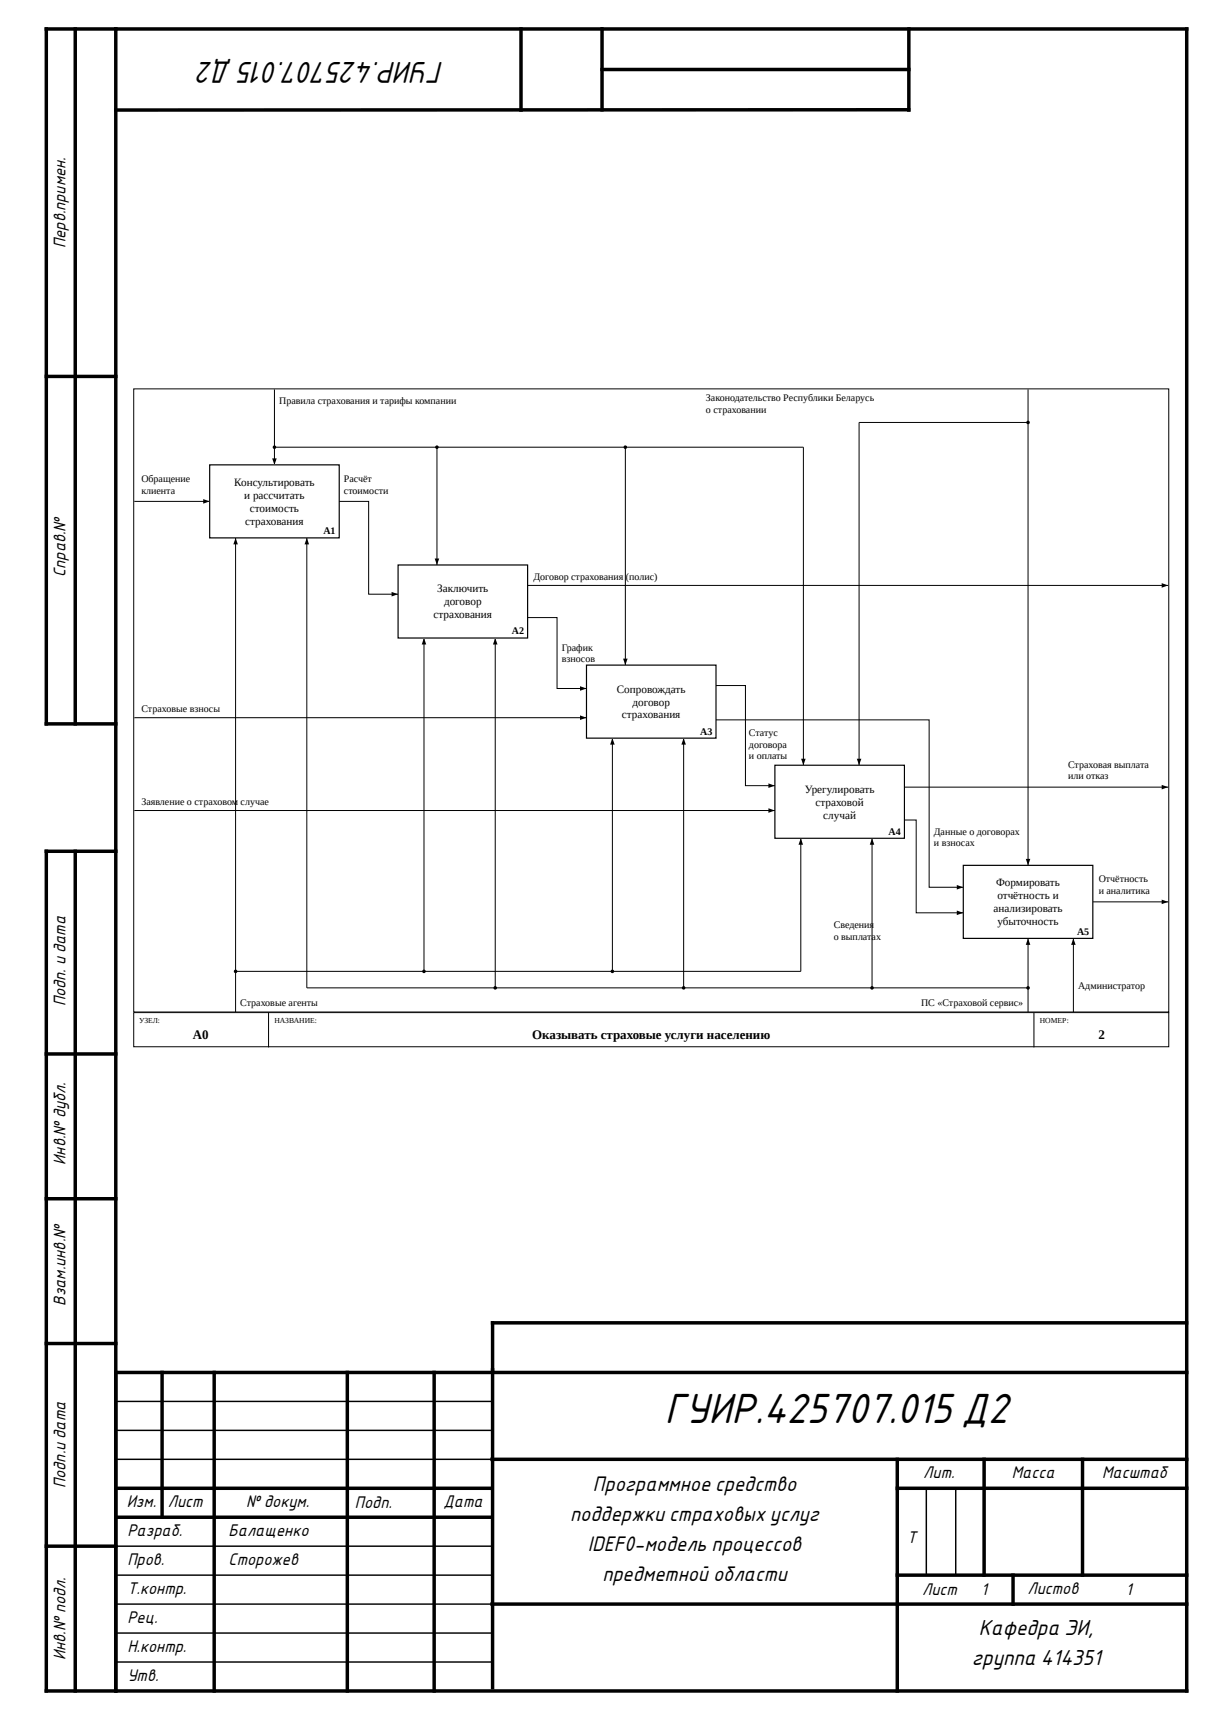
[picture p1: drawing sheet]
<svg xmlns="http://www.w3.org/2000/svg" width="210mm" height="297mm" viewBox="0 0 210 297" stroke-linecap="round" stroke-linejoin="round" font-family="sans-serif">
<defs><g id="words">
<text font-size="7.2" x="114.9" y="245.7">ГУИР.425707.015 Д2</text>
<text font-size="5.2" x="76.7" y="10.7" transform="rotate(-180 76.7 10.7)">ГУИР.425707.015 Д2</text>
<g font-size="3.7">
<text x="167.9" y="287.5">группа 414351</text>
<text x="169.1" y="282.3">Кафедра ЭИ,</text>
</g>
<g font-size="3.6">
<text x="102.4" y="257.5">Программное средство</text>
<text x="98.5" y="262.7">поддержки страховых услуг</text>
<text x="101.6" y="267.9">IDEF0-модель процессов</text>
<text x="104.1" y="273.1">предметной области</text>
</g>
<g font-size="2.9">
<text x="11.3" y="42.8" transform="rotate(-90 11.3 42.8)">Перв.примен.</text>
<text x="11.3" y="99.6" transform="rotate(-90 11.3 99.6)">Справ.№</text>
<text x="11.3" y="173.8" transform="rotate(-90 11.3 173.8)">Подп. и дата</text>
<text x="11.3" y="201.2" transform="rotate(-90 11.3 201.2)">Инв.№ дубл.</text>
<text x="11.3" y="225.5" transform="rotate(-90 11.3 225.5)">Взам.инв.№</text>
<text x="11.3" y="257" transform="rotate(-90 11.3 257)">Подп.и дата</text>
<text x="159.5" y="255.3">Лит.</text>
<text x="174.8" y="255.3">Масса</text>
<text x="190.4" y="255.3">Масштаб</text>
<text x="21.9" y="260.3">Изм.</text>
<text x="29" y="260.3">Лист</text>
<text x="42.5" y="260.3">№ докум.</text>
<text x="61.3" y="260.5">Подп.</text>
<text x="76.6" y="260.3">Дата</text>
<text x="22" y="265.3">Разраб.</text>
<text x="39.5" y="265.3">Балащенко</text>
<text x="156.7" y="266.5">Т</text>
<text x="22" y="275.3">Т.контр.</text>
<text x="22" y="270.3">Пров.</text>
<text x="39.5" y="270.3">Сторожев</text>
<text x="159.3" y="275.5">Лист</text>
<text x="169.5" y="275.5">1</text>
<text x="177.5" y="275.3">Листов</text>
<text x="194.5" y="275.5">1</text>
<text x="22" y="280.3">Рец.</text>
<text x="11.3" y="286.7" transform="rotate(-90 11.3 286.7)">Инв.№ подл.</text>
<text x="22" y="285.3">Н.контр.</text>
<text x="22" y="290.3">Утв.</text>
</g>
<g font-size="2.2">
<text x="33.3" y="179.3">A0</text>
<text x="91.9" y="179.3">Оказывать страховые услуги населению</text>
<text x="189.7" y="179.3">2</text>
</g>
<g font-size="1.9">
<text x="40.5" y="83.9">Консультировать</text>
<text x="42.2" y="86.1">и рассчитать</text>
<text x="43.2" y="88.4">стоимость</text>
<text x="42.4" y="90.6">страхования</text>
<text x="74.9" y="106.8">страхования</text>
<text x="75.5" y="102.3">Заключить</text>
<text x="76.7" y="104.5">договор</text>
<text x="106.6" y="119.6">Сопровождать</text>
<text x="107.4" y="124.1">страхования</text>
<text x="109.3" y="121.8">договор</text>
<text x="139" y="136.9">Урегулировать</text>
<text x="140.9" y="139.1">страховой</text>
<text x="142.2" y="141.4">случай</text>
<text x="172.1" y="153">Формировать</text>
<text x="172.3" y="155.3">отчётность и</text>
<text x="171.6" y="157.5">анализировать</text>
<text x="172.3" y="159.8">убыточность</text>
</g>
<g font-size="1.7">
<text x="48.2" y="69.7">Правила страхования и тарифы компании</text>
<text x="122" y="69.3">Законодательство Республики Беларусь</text>
<text x="122" y="71.3">о страховании</text>
<text x="24.4" y="83.2">Обращение</text>
<text x="59.4" y="83.2">Расчёт</text>
<text x="24.4" y="85.3">клиента</text>
<text x="59.4" y="85.3">стоимости</text>
<text x="55.9" y="92.3">A1</text>
<text x="92.2" y="100.1">Договор страхования</text>
<text x="108.1" y="100.1">(полис)</text>
<text x="88.4" y="109.6">A2</text>
<text x="97" y="112.4">График</text>
<text x="97" y="114.4">взносов</text>
<text x="24.4" y="122.9">Страховые взносы</text>
<text x="121" y="126.9">A3</text>
<text x="129.4" y="127.1">Статус</text>
<text x="129.4" y="129.1">договора</text>
<text x="129.4" y="131.1">и оплаты</text>
<text x="184.5" y="132.6">Страховая выплата</text>
<text x="184.5" y="134.6">или отказ</text>
<text x="24.4" y="138.9">Заявление о страховом</text>
<text x="41.6" y="138.9">случае</text>
<text x="153.5" y="144.1">A4</text>
<text x="161.3" y="144.1">Данные о договорах</text>
<text x="161.3" y="146.2">и взносах</text>
<text x="189.8" y="152.4">Отчётность</text>
<text x="189.8" y="154.4">и аналитика</text>
<text x="144" y="160.3">Сведения</text>
<text x="186.1" y="161.4">A5</text>
<text x="144" y="162.3">о выплатах</text>
<text x="41.5" y="173.6">Страховые агенты</text>
<text x="159.1" y="173.6">ПС «Страховой сервис»</text>
<text x="186.2" y="170.8">Администратор</text>
</g>
<g font-size="1.3">
<text x="24" y="176.7">УЗЕЛ:</text>
<text x="47.4" y="176.7">НАЗВАНИЕ:</text>
<text x="179.6" y="176.7">НОМЕР:</text>
</g>
</g></defs>
<g fill="none" stroke="#000" stroke-width=".6">
<path d="M13 5v120M20 5v287M90 5v14M104 5v14M104 12h53M157 19h-137M157 5v14M8 65h12M20 125h-12v-120h197v287h-197v-145h12M13 147v145M8 182h12M8 207h12"/>
<path d="M8 232h12M20 237h185M28 237v25M37 237v55M60 237v55M75 237v55M205 228.4h-119.9v63M20 257h65M85 252h120M155 252v40M155 257h50M170 252v20"/>
<path d="M187 252v20M8 267h12M20 262h65M85 277h120M155 272h50M175 272v5"/>
</g>
<path d="M20 252h65M20 242h65M20 247h65M160 257v15M165.1 257v15M20 272h65M20 277h65M20 267h65M20 287h65M20 282h65" fill="none" stroke="#000" stroke-width=".25"/>
<path d="M20 19h137" fill="none" stroke="#000" stroke-width=".17"/>
<path d="M23.1 67.2h178.8v107.6h-178.8z" fill="#fff"/>
<g fill="none" stroke="#000" stroke-width=".17">
<path d="M23.1 67.2h178.8v107.6h-178.8zM47.4 67.3v13M47.4 77.2h91.4v54.9M75.5 77.2v20.4M108 77.2v37.7M177.6 67.3v82.1M177.6 73h-29.2v59.1M23.2 86.6h13M40.7 92.9v82M53 92.9v77.7h124.6M58.6 86.6h5.1v16h5.1M73.2 110.2v57.5"/>
<path d="M85.5 110.2v60.4M91.1 106.6h5.1v12.3h5.1M91.1 101.1h110.7M123.7 118.4h5.1v17.3h5.1M23.2 123.9h78.1M23.2 140h110.7M105.8 127.5v40.2M118.1 127.5v43.1M123.7 124.3h36.8v28.9h5.9M156.2 135.9h45.6M138.3 144.8v22.9h-97.6M150.6 144.8v25.8"/>
<path d="M156.2 141.6h2.1v16h8.1M188.8 155.7h13M177.6 162v12.9M185.4 162v12.9"/>
</g>
<g fill="#000">
<path d="M47 79.2h.8l-.4 1.1zM35.1 86.2l1.1 .4-1.1 .4zM40.7 92.9l.4 1.1h-.8zM53 92.9l.4 1.1h-.8zM75.1 96.4h.8l-.4 1.2zM67.6 102.2l1.2 .4-1.2 .4zM73.2 110.2l.4 1.1h-.8zM85.5 110.2l.4 1.1h-.7zM100.2 118.5l1.1 .4-1.1 .4zM107.6 113.7h.8l-.4 1.2zM200.7 100.7l1.1 .4-1.1 .4zM100.2 123.5l1.1 .4-1.1 .4z"/>
<path d="M105.8 127.5l.4 1.1h-.8zM118.1 127.5l.4 1.1h-.8zM132.7 139.6l1.2 .4-1.2 .4zM132.7 135.3l1.2 .4-1.2 .4zM138.4 131h.8l-.4 1.1zM148 131h.8l-.4 1.1zM200.7 135.5l1.1 .4-1.1 .4zM138.3 144.8l.4 1.1h-.8zM150.6 144.8l.4 1.1h-.8zM165.3 152.8l1.1 .4-1.1 .4zM165.3 157.2l1.1 .4-1.1 .4zM177.2 148.3h.8l-.4 1.1z"/>
<path d="M200.7 155.3l1.1 .4-1.1 .4zM177.6 162l.4 1.2h-.8zM185.4 162l.4 1.2h-.8z"/>
<circle cx="47.4" cy="77.2" r=".31"/>
<circle cx="75.5" cy="77.2" r=".31"/>
<circle cx="108" cy="77.2" r=".31"/>
<circle cx="177.6" cy="73" r=".31"/>
<circle cx="40.7" cy="167.7" r=".31"/>
<circle cx="73.2" cy="167.7" r=".31"/>
<circle cx="85.5" cy="170.6" r=".31"/>
<circle cx="105.8" cy="167.7" r=".31"/>
<circle cx="118.1" cy="170.6" r=".31"/>
<circle cx="150.6" cy="170.6" r=".31"/>
<circle cx="177.6" cy="170.6" r=".31"/>
</g>
<path d="M36.2 80.3h22.4v12.6h-22.4z" fill="#fff"/>
<path d="M36.2 80.3h22.4v12.6h-22.4z" fill="none" stroke="#000" stroke-width=".2"/>
<path d="M68.8 97.6h22.3v12.6h-22.3z" fill="#fff"/>
<path d="M68.8 97.6h22.3v12.6h-22.3z" fill="none" stroke="#000" stroke-width=".2"/>
<path d="M101.3 114.9h22.4v12.6h-22.4z" fill="#fff"/>
<path d="M101.3 114.9h22.4v12.6h-22.4z" fill="none" stroke="#000" stroke-width=".2"/>
<path d="M133.9 132.1h22.3v12.7h-22.3z" fill="#fff"/>
<path d="M133.9 132.1h22.3v12.7h-22.3z" fill="none" stroke="#000" stroke-width=".2"/>
<path d="M166.4 149.4h22.4v12.6h-22.4z" fill="#fff"/>
<path d="M166.4 149.4h22.4v12.6h-22.4z" fill="none" stroke="#000" stroke-width=".2"/>
<path d="M23.1 174.9h178.8v5.9h-178.8z" fill="#fff"/>
<path d="M23.1 174.9h178.8v5.9h-178.8zM46.4 174.9v6M178.6 174.9v6" fill="none" stroke="#000" stroke-width=".17"/>
<use href="#words"/>
</svg>
